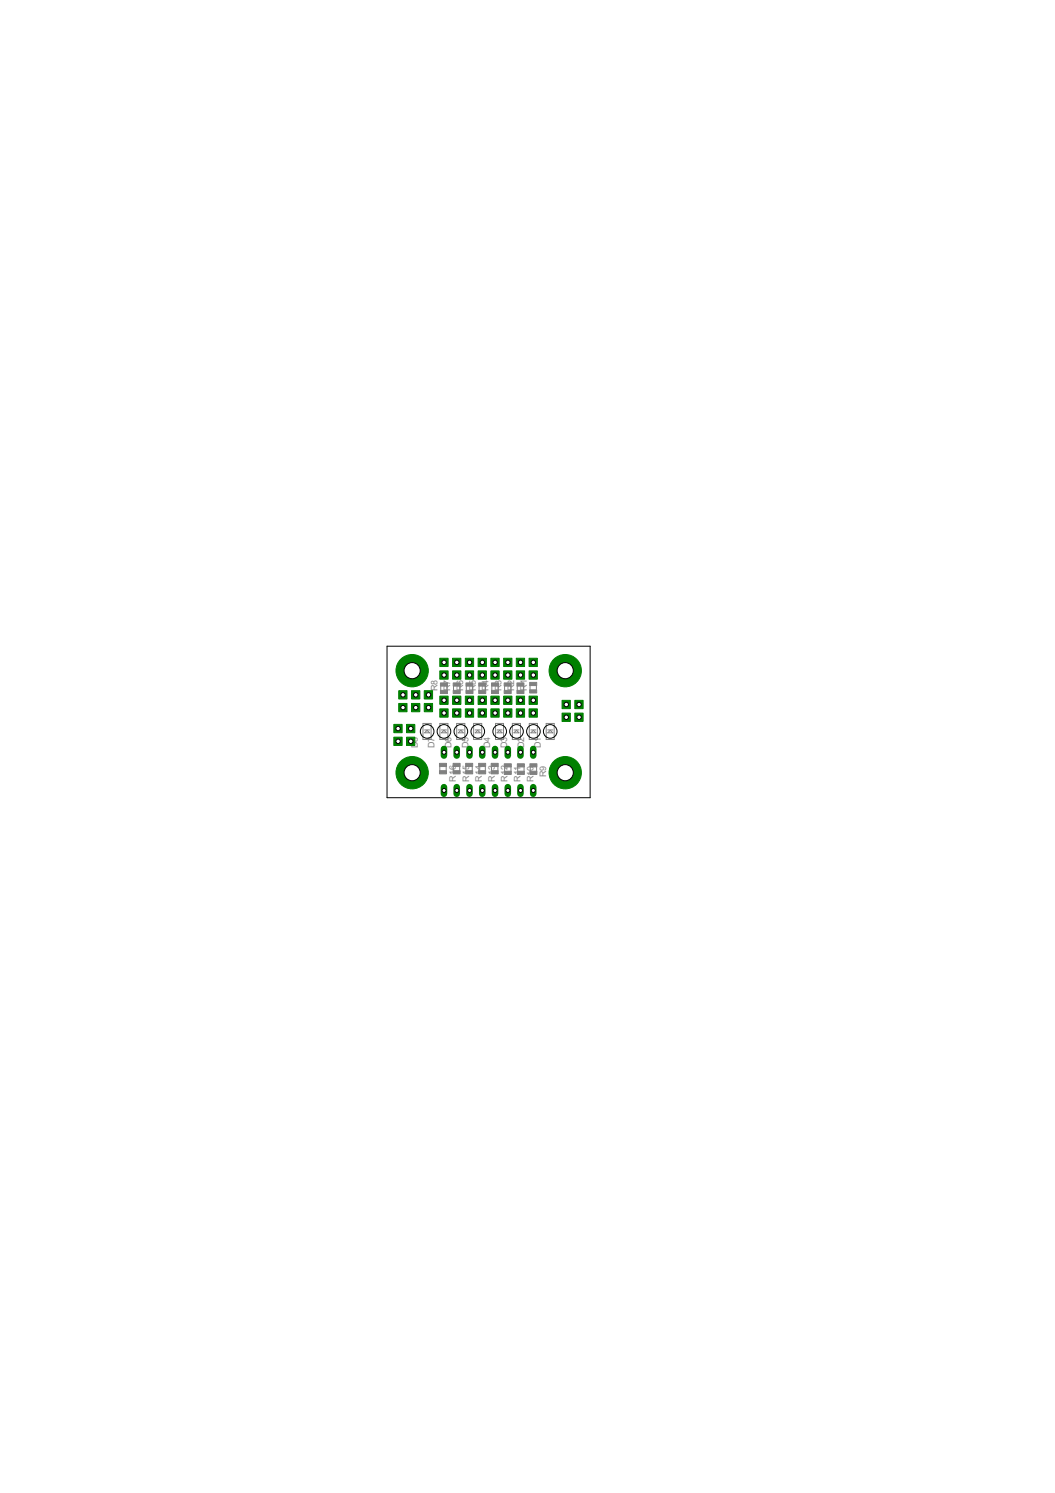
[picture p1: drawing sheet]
<svg xmlns="http://www.w3.org/2000/svg" width="210mm" height="297mm" viewBox="0 0 210 297" stroke-linecap="round" stroke-linejoin="round" font-family="sans-serif">
<defs><g id="words">
<g font-size="2" fill="#808080">
<text x="87.1" y="137.6" transform="rotate(-90 87.1 137.6)">R8</text>
<text x="89.6" y="137.6" transform="rotate(-90 89.6 137.6)">R7</text>
<text x="92.1" y="137.6" transform="rotate(-90 92.1 137.6)">R6</text>
<text x="94.7" y="137.6" transform="rotate(-90 94.7 137.6)">R5</text>
<text x="97.2" y="137.6" transform="rotate(-90 97.2 137.6)">R4</text>
<text x="99.7" y="137.6" transform="rotate(-90 99.7 137.6)">R3</text>
<text x="102.3" y="137.6" transform="rotate(-90 102.3 137.6)">R2</text>
<text x="104.8" y="137.5" transform="rotate(-90 104.8 137.5)">R1</text>
<text x="83.1" y="148.9" transform="rotate(-90 83.1 148.9)">D8</text>
<text x="86.5" y="148.9" transform="rotate(-90 86.5 148.9)">D7</text>
<text x="89.8" y="148.9" transform="rotate(-90 89.8 148.9)">D6</text>
<text x="93.2" y="148.9" transform="rotate(-90 93.2 148.9)">D5</text>
<text x="97.5" y="148.9" transform="rotate(-90 97.5 148.9)">D4</text>
<text x="100.9" y="148.9" transform="rotate(-90 100.9 148.9)">D3</text>
<text x="104.3" y="148.9" transform="rotate(-90 104.3 148.9)">D2</text>
<text x="107.6" y="148.9" transform="rotate(-90 107.6 148.9)">D1</text>
<text x="90.7" y="155.6" transform="rotate(-90 90.7 155.6)">R16</text>
<text x="93.4" y="155.6" transform="rotate(-90 93.4 155.6)">R15</text>
<text x="95.9" y="155.6" transform="rotate(-90 95.9 155.6)">R14</text>
<text x="98.5" y="155.6" transform="rotate(-90 98.5 155.6)">R13</text>
<text x="101" y="155.6" transform="rotate(-90 101 155.6)">R12</text>
<text x="103.6" y="155.5" transform="rotate(-90 103.6 155.5)">R11</text>
<text x="106.2" y="155.7" transform="rotate(-90 106.2 155.7)">R10</text>
<text x="108.7" y="154.7" transform="rotate(-90 108.7 154.7)">R9</text>
</g>
</g></defs>
<g fill="none" stroke="#808080" stroke-width=".2">
<path d="M87.7 136.5v.8M89 136.5v.8M90.2 136.5v.8M91.5 136.5v.8M92.8 136.5v.8M94 136.5v.8M95.3 136.5v.8M96.6 136.5v.8M97.9 136.5v.8M99.1 136.5v.8M100.4 136.5v.8M101.7 136.5v.8"/>
<path d="M102.9 136.5v.8M104.2 136.5v.8M105.5 136.4v.8M106.7 136.4v.8M84.2 143.9h1.6v3.2h-1.6zM84.5 145.2h1M85 145.3l.5 .5h-1zM87.5 152.5v.8M87.5 143.9h1.6v3.2h-1.6zM87.8 145.2h1M87.8 145.8l.5-.5 .5 .5zM88.8 152.5v.8"/>
<path d="M90.2 152.5v.8M90.9 143.9h1.6v3.2h-1.6zM91.2 145.2h1M91.2 145.8l.5-.5 .5 .5zM91.5 152.5v.8M92.7 152.5v.8M94 152.5v.8M94.2 143.9h1.6v3.2h-1.6zM94.6 145.2h.9M95 145.3l.5 .5h-.9zM95.3 152.5v.8M96.6 152.5v.8"/>
<path d="M97.8 152.5v.8M98.6 143.9h1.6v3.2h-1.6zM98.9 145.2h1M98.9 145.8l.5-.5 .5 .5zM99.1 152.5v.8M100.4 152.6v.8M101.7 152.6v.8M101.9 143.9h1.6v3.2h-1.6zM102.3 145.2h1M102.3 145.8l.5-.5 .5 .5zM103 152.6v.8M104.3 152.6v.8"/>
<path d="M105.3 143.9h1.6v3.2h-1.6zM105.5 152.6v.8M105.6 145.2h1M106.1 145.3l.5 .5h-1zM106.8 152.6v.8M108.7 143.9h1.6v3.2h-1.6zM109 145.2h1M109 145.8l.5-.5 .5 .5z"/>
</g>
<g fill="#808080" stroke="#808080" stroke-width=".2">
<path d="M105.4 135.8h1.4v.6h-1.4z"/>
<path d="M105.4 137.2h1.4v.7h-1.4z"/>
<path d="M102.8 135.9h1.4v.6h-1.4z"/>
<path d="M102.8 137.4h1.4v.6h-1.4z"/>
<path d="M100.3 135.9h1.4v.6h-1.4z"/>
<path d="M100.3 137.4h1.4v.6h-1.4z"/>
<path d="M97.8 135.9h1.4v.6h-1.4z"/>
<path d="M97.8 137.4h1.4v.6h-1.4z"/>
<path d="M95.2 135.9h1.4v.6h-1.4z"/>
<path d="M95.2 137.4h1.4v.6h-1.4z"/>
<path d="M92.7 135.9h1.4v.6h-1.4z"/>
<path d="M92.7 137.4h1.4v.6h-1.4z"/>
<path d="M90.2 135.9h1.4v.6h-1.4z"/>
<path d="M90.2 137.4h1.4v.6h-1.4z"/>
<path d="M87.6 135.9h1.4v.6h-1.4z"/>
<path d="M87.6 137.4h1.4v.6h-1.4z"/>
<path d="M105.4 153.4h1.4v.7h-1.4z"/>
<path d="M105.4 152h1.4v.6h-1.4z"/>
<path d="M102.9 153.4h1.4v.7h-1.4z"/>
<path d="M102.9 152h1.4v.6h-1.4z"/>
<path d="M100.3 153.4h1.4v.7h-1.4z"/>
<path d="M100.3 152h1.4v.6h-1.4z"/>
<path d="M97.7 153.3h1.4v.7h-1.4z"/>
<path d="M97.7 151.9h1.4v.6h-1.4z"/>
<path d="M95.2 153.3h1.4v.7h-1.4z"/>
<path d="M95.2 151.9h1.4v.6h-1.4z"/>
<path d="M92.6 153.3h1.4v.7h-1.4z"/>
<path d="M92.6 151.9h1.4v.6h-1.4z"/>
<path d="M90.1 153.3h1.4v.7h-1.4z"/>
<path d="M90.1 151.9h1.4v.6h-1.4z"/>
<path d="M87.4 153.3h1.4v.7h-1.4z"/>
<path d="M87.4 151.9h1.4v.6h-1.4z"/>
</g>
<path d="M106.1 156.6v1.3" fill="none" stroke="#008000" stroke-width="1.3"/>
<circle cx="106.1" cy="157.3" r=".4" fill="#fff" stroke="#000" stroke-width=".2"/>
<path d="M103.5 156.6v1.3" fill="none" stroke="#008000" stroke-width="1.3"/>
<circle cx="103.6" cy="157.3" r=".4" fill="#fff" stroke="#000" stroke-width=".2"/>
<path d="M101 156.6v1.3" fill="none" stroke="#008000" stroke-width="1.3"/>
<circle cx="101" cy="157.3" r=".4" fill="#fff" stroke="#000" stroke-width=".2"/>
<path d="M98.5 156.6v1.3" fill="none" stroke="#008000" stroke-width="1.3"/>
<circle cx="98.5" cy="157.3" r=".4" fill="#fff" stroke="#000" stroke-width=".2"/>
<path d="M95.9 156.6v1.3" fill="none" stroke="#008000" stroke-width="1.3"/>
<circle cx="96" cy="157.3" r=".4" fill="#fff" stroke="#000" stroke-width=".2"/>
<path d="M93.4 156.6v1.3" fill="none" stroke="#008000" stroke-width="1.3"/>
<circle cx="93.4" cy="157.3" r=".4" fill="#fff" stroke="#000" stroke-width=".2"/>
<path d="M90.9 156.6v1.3" fill="none" stroke="#008000" stroke-width="1.3"/>
<circle cx="90.9" cy="157.3" r=".4" fill="#fff" stroke="#000" stroke-width=".2"/>
<path d="M88.3 156.6v1.3" fill="none" stroke="#008000" stroke-width="1.3"/>
<circle cx="88.3" cy="157.3" r=".4" fill="#fff" stroke="#000" stroke-width=".2"/>
<path d="M88.3 149v1.3" fill="none" stroke="#008000" stroke-width="1.3"/>
<circle cx="88.3" cy="149.7" r=".4" fill="#fff" stroke="#000" stroke-width=".2"/>
<path d="M90.9 149v1.3" fill="none" stroke="#008000" stroke-width="1.3"/>
<circle cx="90.9" cy="149.7" r=".4" fill="#fff" stroke="#000" stroke-width=".2"/>
<path d="M93.4 149v1.3" fill="none" stroke="#008000" stroke-width="1.3"/>
<circle cx="93.4" cy="149.7" r=".4" fill="#fff" stroke="#000" stroke-width=".2"/>
<path d="M95.9 149v1.3" fill="none" stroke="#008000" stroke-width="1.3"/>
<circle cx="96" cy="149.7" r=".4" fill="#fff" stroke="#000" stroke-width=".2"/>
<path d="M98.5 149v1.3" fill="none" stroke="#008000" stroke-width="1.3"/>
<circle cx="98.5" cy="149.7" r=".4" fill="#fff" stroke="#000" stroke-width=".2"/>
<path d="M101 149v1.3" fill="none" stroke="#008000" stroke-width="1.3"/>
<circle cx="101" cy="149.7" r=".4" fill="#fff" stroke="#000" stroke-width=".2"/>
<path d="M103.5 149v1.3" fill="none" stroke="#008000" stroke-width="1.3"/>
<circle cx="103.6" cy="149.7" r=".4" fill="#fff" stroke="#000" stroke-width=".2"/>
<path d="M106.1 149v1.3" fill="none" stroke="#008000" stroke-width="1.3"/>
<circle cx="106.1" cy="149.7" r=".4" fill="#fff" stroke="#000" stroke-width=".2"/>
<path d="M105.3 141h1.6v1.7h-1.6z" fill="#008000" stroke="#008000" stroke-width=".2"/>
<circle cx="106.1" cy="141.9" r=".44" fill="#fff" stroke="#000" stroke-width=".2"/>
<path d="M102.7 141h1.7v1.7h-1.7z" fill="#008000" stroke="#008000" stroke-width=".2"/>
<circle cx="103.6" cy="141.9" r=".44" fill="#fff" stroke="#000" stroke-width=".2"/>
<path d="M100.2 141h1.7v1.7h-1.7z" fill="#008000" stroke="#008000" stroke-width=".2"/>
<circle cx="101" cy="141.9" r=".44" fill="#fff" stroke="#000" stroke-width=".2"/>
<path d="M97.7 141h1.6v1.7h-1.6z" fill="#008000" stroke="#008000" stroke-width=".2"/>
<circle cx="98.5" cy="141.9" r=".44" fill="#fff" stroke="#000" stroke-width=".2"/>
<path d="M95.1 141h1.7v1.7h-1.7z" fill="#008000" stroke="#008000" stroke-width=".2"/>
<circle cx="96" cy="141.9" r=".44" fill="#fff" stroke="#000" stroke-width=".2"/>
<path d="M92.6 141h1.6v1.7h-1.6z" fill="#008000" stroke="#008000" stroke-width=".2"/>
<circle cx="93.4" cy="141.9" r=".44" fill="#fff" stroke="#000" stroke-width=".2"/>
<path d="M105.3 138.5h1.6v1.6h-1.6z" fill="#008000" stroke="#008000" stroke-width=".2"/>
<circle cx="106.1" cy="139.3" r=".44" fill="#fff" stroke="#000" stroke-width=".2"/>
<path d="M102.7 138.5h1.7v1.6h-1.7z" fill="#008000" stroke="#008000" stroke-width=".2"/>
<circle cx="103.6" cy="139.3" r=".44" fill="#fff" stroke="#000" stroke-width=".2"/>
<path d="M100.2 138.5h1.7v1.6h-1.7z" fill="#008000" stroke="#008000" stroke-width=".2"/>
<circle cx="101" cy="139.3" r=".44" fill="#fff" stroke="#000" stroke-width=".2"/>
<path d="M97.7 138.5h1.6v1.6h-1.6z" fill="#008000" stroke="#008000" stroke-width=".2"/>
<circle cx="98.5" cy="139.3" r=".44" fill="#fff" stroke="#000" stroke-width=".2"/>
<path d="M95.1 138.5h1.7v1.6h-1.7z" fill="#008000" stroke="#008000" stroke-width=".2"/>
<circle cx="96" cy="139.3" r=".44" fill="#fff" stroke="#000" stroke-width=".2"/>
<path d="M92.6 138.5h1.6v1.6h-1.6z" fill="#008000" stroke="#008000" stroke-width=".2"/>
<circle cx="93.4" cy="139.3" r=".44" fill="#fff" stroke="#000" stroke-width=".2"/>
<path d="M90 141h1.7v1.7h-1.7z" fill="#008000" stroke="#008000" stroke-width=".2"/>
<circle cx="90.9" cy="141.9" r=".44" fill="#fff" stroke="#000" stroke-width=".2"/>
<path d="M87.5 141h1.7v1.7h-1.7z" fill="#008000" stroke="#008000" stroke-width=".2"/>
<circle cx="88.3" cy="141.9" r=".44" fill="#fff" stroke="#000" stroke-width=".2"/>
<path d="M90 138.5h1.7v1.6h-1.7z" fill="#008000" stroke="#008000" stroke-width=".2"/>
<circle cx="90.9" cy="139.3" r=".44" fill="#fff" stroke="#000" stroke-width=".2"/>
<path d="M87.5 138.5h1.7v1.6h-1.7z" fill="#008000" stroke="#008000" stroke-width=".2"/>
<circle cx="88.3" cy="139.3" r=".44" fill="#fff" stroke="#000" stroke-width=".2"/>
<path d="M105.3 133.5h1.6v1.6h-1.6z" fill="#008000" stroke="#008000" stroke-width=".2"/>
<circle cx="106.1" cy="134.3" r=".44" fill="#fff" stroke="#000" stroke-width=".2"/>
<path d="M102.7 133.5h1.7v1.6h-1.7z" fill="#008000" stroke="#008000" stroke-width=".2"/>
<circle cx="103.6" cy="134.3" r=".44" fill="#fff" stroke="#000" stroke-width=".2"/>
<path d="M100.2 133.5h1.7v1.6h-1.7z" fill="#008000" stroke="#008000" stroke-width=".2"/>
<circle cx="101" cy="134.3" r=".44" fill="#fff" stroke="#000" stroke-width=".2"/>
<path d="M97.7 133.5h1.6v1.6h-1.6z" fill="#008000" stroke="#008000" stroke-width=".2"/>
<circle cx="98.5" cy="134.3" r=".44" fill="#fff" stroke="#000" stroke-width=".2"/>
<path d="M95.1 133.5h1.7v1.6h-1.7z" fill="#008000" stroke="#008000" stroke-width=".2"/>
<circle cx="96" cy="134.3" r=".44" fill="#fff" stroke="#000" stroke-width=".2"/>
<path d="M92.6 133.5h1.6v1.6h-1.6z" fill="#008000" stroke="#008000" stroke-width=".2"/>
<circle cx="93.4" cy="134.3" r=".44" fill="#fff" stroke="#000" stroke-width=".2"/>
<path d="M105.3 131h1.6v1.6h-1.6z" fill="#008000" stroke="#008000" stroke-width=".2"/>
<circle cx="106.1" cy="131.8" r=".44" fill="#fff" stroke="#000" stroke-width=".2"/>
<path d="M102.7 131h1.7v1.6h-1.7z" fill="#008000" stroke="#008000" stroke-width=".2"/>
<circle cx="103.6" cy="131.8" r=".44" fill="#fff" stroke="#000" stroke-width=".2"/>
<path d="M100.2 131h1.7v1.6h-1.7z" fill="#008000" stroke="#008000" stroke-width=".2"/>
<circle cx="101" cy="131.8" r=".44" fill="#fff" stroke="#000" stroke-width=".2"/>
<path d="M97.7 131h1.6v1.6h-1.6z" fill="#008000" stroke="#008000" stroke-width=".2"/>
<circle cx="98.5" cy="131.8" r=".44" fill="#fff" stroke="#000" stroke-width=".2"/>
<path d="M95.1 131h1.7v1.6h-1.7z" fill="#008000" stroke="#008000" stroke-width=".2"/>
<circle cx="96" cy="131.8" r=".44" fill="#fff" stroke="#000" stroke-width=".2"/>
<path d="M92.6 131h1.6v1.6h-1.6z" fill="#008000" stroke="#008000" stroke-width=".2"/>
<circle cx="93.4" cy="131.8" r=".44" fill="#fff" stroke="#000" stroke-width=".2"/>
<path d="M90 133.5h1.7v1.6h-1.7z" fill="#008000" stroke="#008000" stroke-width=".2"/>
<circle cx="90.9" cy="134.3" r=".44" fill="#fff" stroke="#000" stroke-width=".2"/>
<path d="M87.5 133.5h1.7v1.6h-1.7z" fill="#008000" stroke="#008000" stroke-width=".2"/>
<circle cx="88.3" cy="134.3" r=".44" fill="#fff" stroke="#000" stroke-width=".2"/>
<path d="M90 131h1.7v1.6h-1.7z" fill="#008000" stroke="#008000" stroke-width=".2"/>
<circle cx="90.9" cy="131.8" r=".44" fill="#fff" stroke="#000" stroke-width=".2"/>
<path d="M87.5 131h1.7v1.6h-1.7z" fill="#008000" stroke="#008000" stroke-width=".2"/>
<circle cx="88.3" cy="131.8" r=".44" fill="#fff" stroke="#000" stroke-width=".2"/>
<path d="M84.4 140h1.7v1.6h-1.7z" fill="#008000" stroke="#008000" stroke-width=".2"/>
<circle cx="85.3" cy="140.8" r=".44" fill="#fff" stroke="#000" stroke-width=".2"/>
<path d="M81.9 140h1.6v1.6h-1.6z" fill="#008000" stroke="#008000" stroke-width=".2"/>
<circle cx="82.7" cy="140.8" r=".44" fill="#fff" stroke="#000" stroke-width=".2"/>
<path d="M79.3 140h1.7v1.6h-1.7z" fill="#008000" stroke="#008000" stroke-width=".2"/>
<circle cx="80.2" cy="140.8" r=".44" fill="#fff" stroke="#000" stroke-width=".2"/>
<path d="M84.4 137.4h1.7v1.7h-1.7z" fill="#008000" stroke="#008000" stroke-width=".2"/>
<circle cx="85.3" cy="138.2" r=".44" fill="#fff" stroke="#000" stroke-width=".2"/>
<path d="M81.9 137.4h1.6v1.7h-1.6z" fill="#008000" stroke="#008000" stroke-width=".2"/>
<circle cx="82.7" cy="138.2" r=".44" fill="#fff" stroke="#000" stroke-width=".2"/>
<path d="M79.3 137.4h1.7v1.7h-1.7z" fill="#008000" stroke="#008000" stroke-width=".2"/>
<circle cx="80.2" cy="138.2" r=".44" fill="#fff" stroke="#000" stroke-width=".2"/>
<circle cx="112.5" cy="153.7" r="3.2" fill="#008000" stroke="#008000" stroke-width=".2"/>
<circle cx="112.5" cy="153.7" r="1.61" fill="#fff" stroke="#000" stroke-width=".2"/>
<circle cx="112.5" cy="133.4" r="3.2" fill="#008000" stroke="#008000" stroke-width=".2"/>
<circle cx="112.5" cy="133.4" r="1.61" fill="#fff" stroke="#000" stroke-width=".2"/>
<circle cx="82" cy="133.4" r="3.2" fill="#008000" stroke="#008000" stroke-width=".2"/>
<circle cx="82" cy="133.4" r="1.61" fill="#fff" stroke="#000" stroke-width=".2"/>
<circle cx="82" cy="153.7" r="3.2" fill="#008000" stroke="#008000" stroke-width=".2"/>
<circle cx="82" cy="153.7" r="1.61" fill="#fff" stroke="#000" stroke-width=".2"/>
<path d="M78.4 146.7h1.6v1.6h-1.6z" fill="#008000" stroke="#008000" stroke-width=".2"/>
<circle cx="79.2" cy="147.5" r=".44" fill="#fff" stroke="#000" stroke-width=".2"/>
<path d="M78.4 144.1h1.6v1.7h-1.6z" fill="#008000" stroke="#008000" stroke-width=".2"/>
<circle cx="79.2" cy="144.9" r=".44" fill="#fff" stroke="#000" stroke-width=".2"/>
<path d="M80.9 146.7h1.6v1.6h-1.6z" fill="#008000" stroke="#008000" stroke-width=".2"/>
<circle cx="81.7" cy="147.5" r=".44" fill="#fff" stroke="#000" stroke-width=".2"/>
<path d="M80.9 144.1h1.6v1.7h-1.6z" fill="#008000" stroke="#008000" stroke-width=".2"/>
<circle cx="81.7" cy="144.9" r=".44" fill="#fff" stroke="#000" stroke-width=".2"/>
<path d="M114.4 139.3h1.6v1.7h-1.6z" fill="#008000" stroke="#008000" stroke-width=".2"/>
<circle cx="115.2" cy="140.2" r=".44" fill="#fff" stroke="#000" stroke-width=".2"/>
<path d="M114.4 141.9h1.6v1.6h-1.6z" fill="#008000" stroke="#008000" stroke-width=".2"/>
<circle cx="115.2" cy="142.7" r=".44" fill="#fff" stroke="#000" stroke-width=".2"/>
<path d="M111.8 139.3h1.7v1.7h-1.7z" fill="#008000" stroke="#008000" stroke-width=".2"/>
<circle cx="112.7" cy="140.2" r=".44" fill="#fff" stroke="#000" stroke-width=".2"/>
<path d="M111.8 141.9h1.7v1.6h-1.7z" fill="#008000" stroke="#008000" stroke-width=".2"/>
<circle cx="112.7" cy="142.7" r=".44" fill="#fff" stroke="#000" stroke-width=".2"/>
<g fill="none" stroke="#000" stroke-width=".2">
<path d="M77 128.6h40.4v30.1h-40.4z"/>
<circle cx="85" cy="145.5" r="1.35"/>
<circle cx="88.3" cy="145.5" r="1.35"/>
<circle cx="91.7" cy="145.5" r="1.35"/>
<circle cx="95.1" cy="145.5" r="1.35"/>
<circle cx="99.4" cy="145.5" r="1.35"/>
<circle cx="102.8" cy="145.5" r="1.35"/>
<circle cx="106.1" cy="145.5" r="1.35"/>
<circle cx="109.5" cy="145.5" r="1.35"/>
</g>
<use href="#words"/>
</svg>
